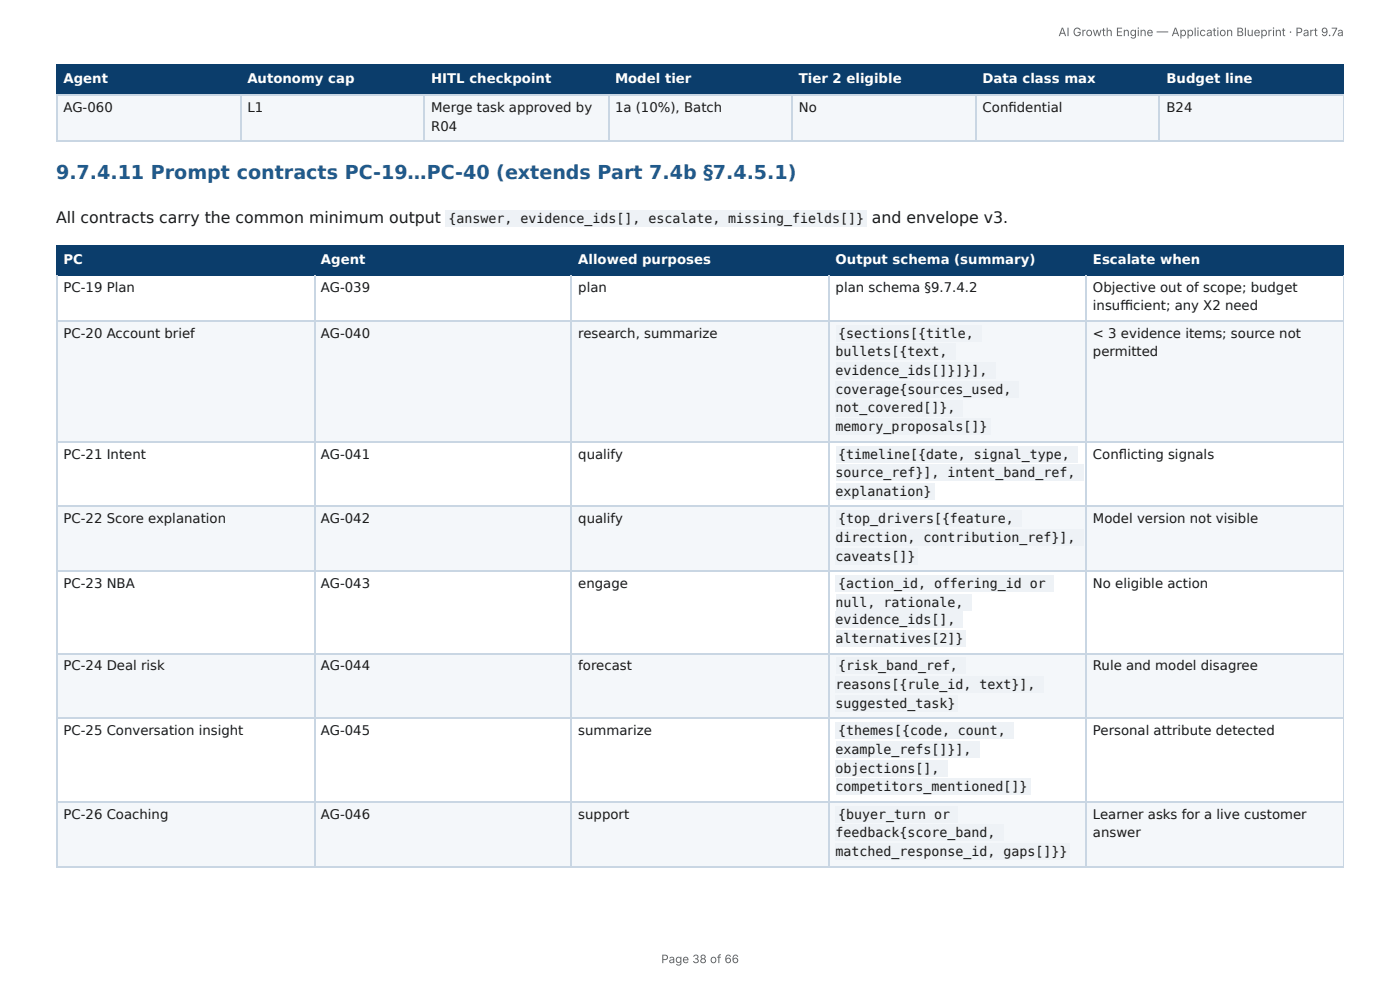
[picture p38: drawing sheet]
<svg xmlns="http://www.w3.org/2000/svg" width="297mm" height="210mm" viewBox="0 0 297 210" stroke-linecap="round" stroke-linejoin="round" font-family="sans-serif">
<defs><g id="words">
<text font-size="4.1" fill="#1f5a8c" x="11.9" y="38.1">9.7.4.11 Prompt contracts PC-19…PC-40 (extends Part 7.4b §7.4.5.1)</text>
<g font-size="3.3" fill="#1a1a1a">
<text x="11.9" y="47.4">All contracts carry the common minimum output</text>
<text x="185.1" y="47.4">and envelope v3.</text>
</g>
<g font-size="2.8" fill="#fff">
<text x="13.5" y="17.7">Agent</text>
<text x="52.5" y="17.7">Autonomy cap</text>
<text x="91.6" y="17.7">HITL checkpoint</text>
<text x="130.6" y="17.7">Model tier</text>
<text x="169.7" y="17.7">Tier 2 eligible</text>
<text x="208.7" y="17.7">Data class max</text>
<text x="247.7" y="17.7">Budget line</text>
<text x="13.5" y="56.1">PC</text>
<text x="68.2" y="56.1">Agent</text>
<text x="122.8" y="56.1">Allowed purposes</text>
<text x="177.5" y="56.1">Output schema (summary)</text>
<text x="232.1" y="56.1">Escalate when</text>
</g>
<g font-size="2.8" fill="#1a1a1a">
<text x="13.5" y="23.8">AG-060</text>
<text x="52.5" y="23.8">L1</text>
<text x="91.6" y="23.8">Merge task approved by</text>
<text x="130.6" y="23.8">1a (10%), Batch</text>
<text x="169.7" y="23.8">No</text>
<text x="208.7" y="23.8">Confi dential</text>
<text x="247.7" y="23.8">B24</text>
<text x="91.6" y="27.8">R04</text>
<text x="95.3" y="47.4">{answer, evidence_ids[], escalate, missing_fields[]}</text>
<text x="13.5" y="61.9">PC-19 Plan</text>
<text x="68.2" y="61.9">AG-039</text>
<text x="122.8" y="61.9">plan</text>
<text x="177.5" y="61.9">plan schema §9.7.4.2</text>
<text x="232.1" y="61.9">Objective out of scope; budget</text>
<text x="232.1" y="65.9">insuffi cient; any X2 need</text>
<text x="13.5" y="71.7">PC-20 Account brief</text>
<text x="68.2" y="71.7">AG-040</text>
<text x="122.8" y="71.7">research, summarize</text>
<text x="178" y="71.7">{sections[{title,</text>
<text x="232.1" y="71.7">&lt; 3 evidence items; source not</text>
<text x="177.5" y="75.7">bullets[{text,</text>
<text x="232.1" y="75.7">permitted</text>
<text x="177.5" y="79.6">evidence_ids[]}]}],</text>
<text x="177.5" y="83.6">coverage{sources_used,</text>
<text x="177.5" y="87.6">not_covered[]},</text>
<text x="177.5" y="91.5">memory_proposals[]}</text>
<text x="13.5" y="97.4">PC-21 Intent</text>
<text x="68.2" y="97.4">AG-041</text>
<text x="122.8" y="97.4">qualify</text>
<text x="177.5" y="101.3">source_ref}], intent_band_ref,</text>
<text x="178" y="97.4">{timeline[{date, signal_type,</text>
<text x="232.1" y="97.4">Confl icting signals</text>
<text x="177.5" y="105.3">explanation}</text>
<text x="13.5" y="111.1">PC-22 Score explanation</text>
<text x="68.2" y="111.1">AG-042</text>
<text x="122.8" y="111.1">qualify</text>
<text x="178" y="111.1">{top_drivers[{feature,</text>
<text x="232.1" y="111.1">Model version not visible</text>
<text x="177.5" y="115.1">direction, contribution_ref}],</text>
<text x="177.5" y="119.1">caveats[]}</text>
<text x="13.5" y="124.9">PC-23 NBA</text>
<text x="68.2" y="124.9">AG-043</text>
<text x="122.8" y="124.9">engage</text>
<text x="178" y="124.9">{action_id, offering_id or</text>
<text x="232.1" y="124.9">No eligible action</text>
<text x="177.5" y="128.9">null, rationale,</text>
<text x="177.5" y="132.6">evidence_ids[],</text>
<text x="177.5" y="136.5">alternatives[2]}</text>
<text x="13.5" y="142.3">PC-24 Deal risk</text>
<text x="68.2" y="142.3">AG-044</text>
<text x="122.8" y="142.3">forecast</text>
<text x="178" y="142.3">{risk_band_ref,</text>
<text x="232.1" y="142.3">Rule and model disagree</text>
<text x="177.5" y="146.3">reasons[{rule_id, text}],</text>
<text x="177.5" y="150.3">suggested_task}</text>
<text x="13.5" y="156.1">PC-25 Conversation insight</text>
<text x="68.2" y="156.1">AG-045</text>
<text x="122.8" y="156.1">summarize</text>
<text x="177.5" y="160.1">example_refs[]}],</text>
<text x="178" y="156.1">{themes[{code, count,</text>
<text x="232.1" y="156.1">Personal attribute detected</text>
<text x="177.5" y="164">objections[],</text>
<text x="13.5" y="173.8">PC-26 Coaching</text>
<text x="68.2" y="173.8">AG-046</text>
<text x="122.8" y="173.8">support</text>
<text x="177.5" y="168">competitors_mentioned[]}</text>
<text x="178" y="173.8">{buyer_turn or</text>
<text x="232.1" y="173.8">Learner asks for a live customer</text>
<text x="177.5" y="177.8">feedback{score_band,</text>
<text x="232.1" y="177.8">answer</text>
<text x="177.5" y="181.8">matched_response_id, gaps[]}}</text>
</g>
<g font-size="2.5" fill="#666">
<text x="224.8" y="7.7">AI Growth Engine — Application Blueprint · Part 9.7a</text>
<text x="140.4" y="204.5">Page 38 of 66</text>
</g>
</g></defs>
<g fill="#0b3d6b">
<path d="M12.2 14h38.9v6.1h-38.9z"/>
<path d="M51.1 14h39.1v6.1h-39.1z"/>
<path d="M90.2 14h38.9v6.1h-38.9z"/>
<path d="M129.1 14h39.2v6.1h-39.2z"/>
<path d="M168.3 14h38.9v6.1h-38.9z"/>
<path d="M207.2 14h39.1v6.1h-39.1z"/>
<path d="M246.3 14h39.1v6.1h-39.1z"/>
</g>
<g fill="#f4f7fa">
<path d="M12.2 20.1h38.9v9.8h-38.9z"/>
<path d="M51.1 20.1h39.1v9.8h-39.1z"/>
<path d="M90.2 20.1h38.9v9.8h-38.9z"/>
<path d="M129.1 20.1h39.2v9.8h-39.2z"/>
<path d="M168.3 20.1h38.9v9.8h-38.9z"/>
<path d="M207.2 20.1h39.1v9.8h-39.1z"/>
<path d="M246.3 20.1h39.1v9.8h-39.1z"/>
</g>
<path d="M11.9 13.9h273.5M12 13.8v6.6M51.2 13.8v6.6M90.1 13.8v6.6M129.2 13.8v6.6M168.1 13.8v6.6M207.3 13.8v6.6M246.2 13.8v6.6M11.9 20.2h273.5" fill="none" stroke="#0b3d6b" stroke-width=".26"/>
<path d="M285.3 13.8v6.6" fill="none" stroke="#0b3d6b" stroke-width=".21"/>
<path d="M11.9 20.2h273.5M11.9 30h273.5M12 20.4v9.8M51.2 20.4v9.8M90.1 20.4v9.8M129.2 20.4v9.8M168.1 20.4v9.8M207.3 20.4v9.8M246.2 20.4v9.8" fill="none" stroke="#c9d6e3" stroke-width=".26"/>
<path d="M285.3 20.4v9.8" fill="none" stroke="#c9d6e3" stroke-width=".21"/>
<g fill="#0b3d6b">
<path d="M12.2 52.1h54.5v6.4h-54.5z"/>
<path d="M66.7 52.1h54.7v6.4h-54.7z"/>
<path d="M121.4 52.1h54.5v6.4h-54.5z"/>
<path d="M175.9 52.1h54.8v6.4h-54.8z"/>
<path d="M230.7 52.1h54.7v6.4h-54.7z"/>
</g>
<g fill="#f4f7fa">
<path d="M12.2 68.3h54.5v25.4h-54.5z"/>
<path d="M66.7 68.3h54.7v25.4h-54.7z"/>
<path d="M121.4 68.3h54.5v25.4h-54.5z"/>
<path d="M175.9 68.3h54.8v25.4h-54.8z"/>
<path d="M230.7 68.3h54.7v25.4h-54.7z"/>
<path d="M12.2 107.4h54.5v13.8h-54.5z"/>
<path d="M66.7 107.4h54.7v13.8h-54.7z"/>
<path d="M121.4 107.4h54.5v13.8h-54.5z"/>
<path d="M175.9 107.4h54.8v13.8h-54.8z"/>
<path d="M230.7 107.4h54.7v13.8h-54.7z"/>
<path d="M12.2 138.9h54.5v13.8h-54.5z"/>
<path d="M66.7 138.9h54.7v13.8h-54.7z"/>
<path d="M121.4 138.9h54.5v13.8h-54.5z"/>
<path d="M175.9 138.9h54.8v13.8h-54.8z"/>
<path d="M230.7 138.9h54.7v13.8h-54.7z"/>
<path d="M12.2 170.1h54.5v13.8h-54.5z"/>
<path d="M66.7 170.1h54.7v13.8h-54.7z"/>
<path d="M121.4 170.1h54.5v13.8h-54.5z"/>
<path d="M175.9 170.1h54.8v13.8h-54.8z"/>
<path d="M230.7 170.1h54.7v13.8h-54.7z"/>
</g>
<path d="M11.9 52.3h273.5M11.9 58.3h273.5M12 52.1v6.4M66.8 52.1v6.4M121.3 52.1v6.4M176.1 52.1v6.4M230.6 52.1v6.4" fill="none" stroke="#0b3d6b" stroke-width=".26"/>
<path d="M285.3 52.1v6.4" fill="none" stroke="#0b3d6b" stroke-width=".21"/>
<g fill="none" stroke="#c9d6e3" stroke-width=".26">
<path d="M12 58.5v125.4M66.8 58.5v125.4M121.3 58.5v125.4M176.1 58.5v125.4M230.6 58.5v125.4M11.9 68.1h273.5M11.9 93.8h273.5M11.9 107.6h273.5M11.9 121.3h273.5M11.9 138.8h273.5M11.9 152.5h273.5M11.9 170.3h273.5"/>
<path d="M11.9 184h273.5"/>
</g>
<path d="M285.3 58.5v125.4" fill="none" stroke="#c9d6e3" stroke-width=".21"/>
<g fill="#eef2f6">
<path d="M94.7 44.7h89.4v3.5h-89.4z"/>
<path d="M177.5 69.1h31v3.4h-31z"/>
<path d="M177.5 73h25.4v3.5h-25.4z"/>
<path d="M177.5 77h33.9v3.4h-33.9z"/>
<path d="M177.5 81h38.9v3.4h-38.9z"/>
<path d="M177.5 84.9h27v3.5h-27z"/>
<path d="M177.5 88.9h32.8v3.4h-32.8z"/>
<path d="M177.5 94.7h51.4v3.5h-51.4z"/>
<path d="M177.5 98.7h52.7v3.4h-52.7z"/>
<path d="M177.5 102.7h20.9v3.4h-20.9z"/>
<path d="M177.5 108.5h39.5v3.4h-39.5z"/>
<path d="M177.5 112.4h52.7v3.5h-52.7z"/>
<path d="M177.5 116.4h17.5v3.5h-17.5z"/>
<path d="M177.5 122.2h46.3v3.5h-46.3z"/>
<path d="M177.5 126.2h28.9v3.4h-28.9z"/>
<path d="M177.5 129.9h27v3.5h-27z"/>
<path d="M177.5 133.9h27.6v3.4h-27.6z"/>
<path d="M177.5 139.7h27.6v3.4h-27.6z"/>
<path d="M177.5 143.7h44.2v3.4h-44.2z"/>
<path d="M177.5 147.6h26v3.5h-26z"/>
<path d="M177.5 153.5h37.9v3.4h-37.9z"/>
<path d="M177.5 157.4h30.5v3.5h-30.5z"/>
<path d="M177.5 161.4h23.8v3.4h-23.8z"/>
<path d="M177.5 165.4h41.3v3.4h-41.3z"/>
<path d="M177.5 171.2h26v3.4h-26z"/>
<path d="M177.5 175.2h35.8v3.4h-35.8z"/>
<path d="M177.5 179.1h49.8v3.5h-49.8z"/>
</g>
<use href="#words"/>
</svg>
